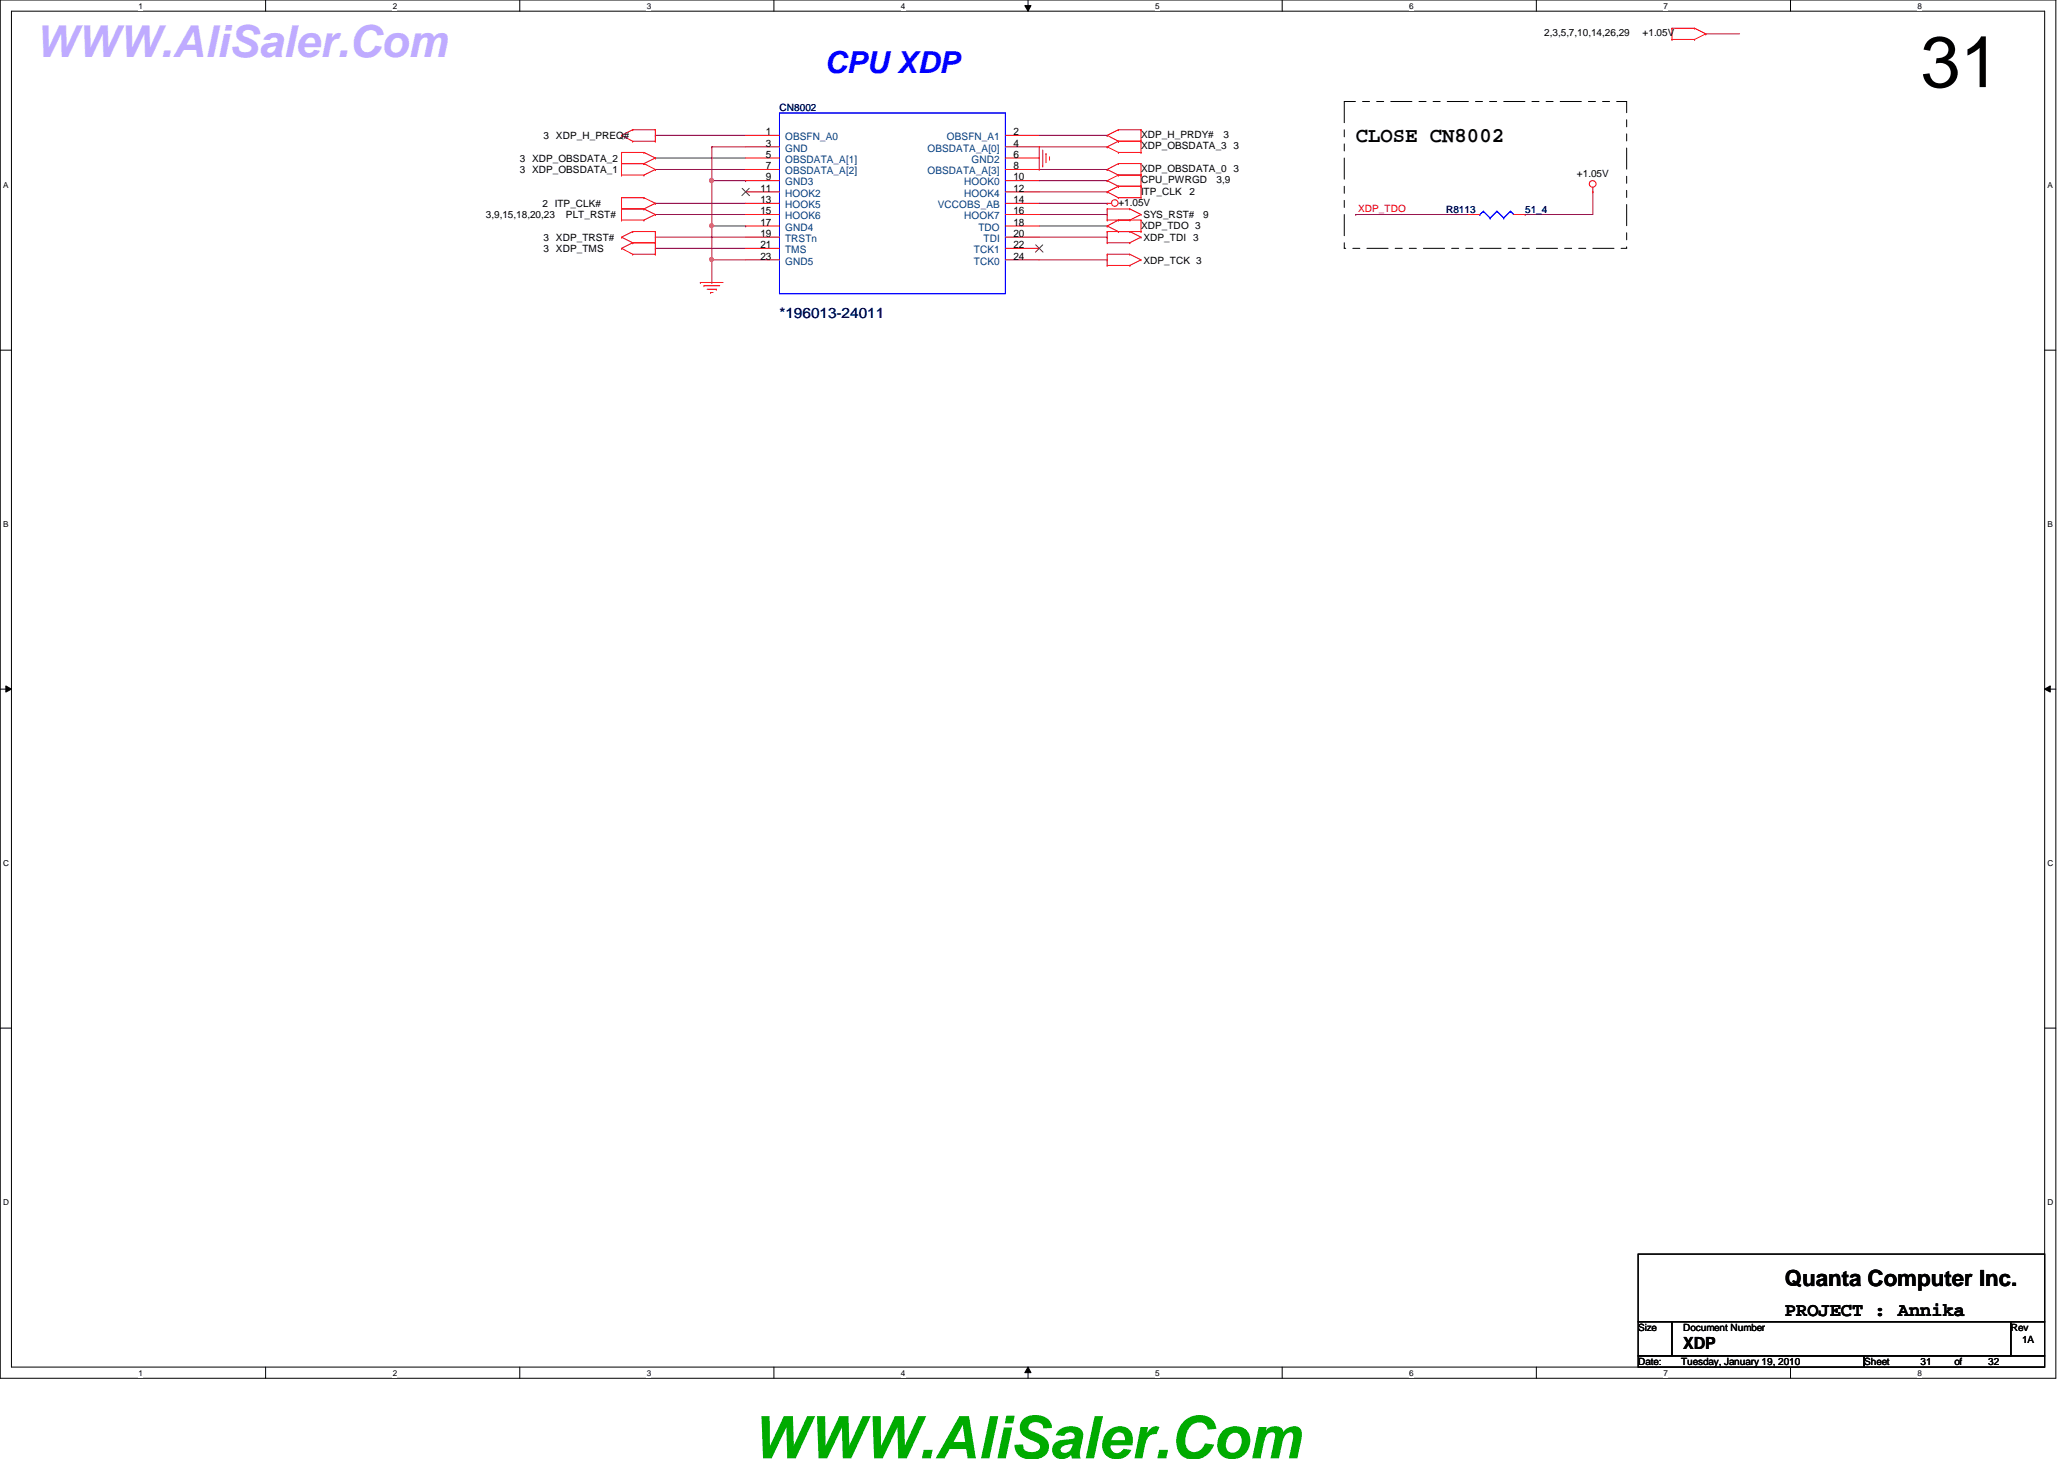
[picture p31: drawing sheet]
<svg xmlns="http://www.w3.org/2000/svg" width="297mm" height="210mm" viewBox="0 0 297 210" stroke-linecap="round" stroke-linejoin="round" font-family="sans-serif">
<defs><g id="words">
<text font-size="10.4" x="276.4" y="12.5">31</text>
<text font-size="8.5" fill="#00ab00" x="108.2" y="209.8">WWW.AliSaler.Com</text>
<text font-size="6.3" fill="#bfabff" x="5.1" y="8.2">WWW.AliSaler.Com</text>
<text font-size="4.4" fill="#00f" x="118.7" y="10.5">CPU XDP</text>
<text font-size="3.2" x="256.9" y="185">Quanta Computer Inc.</text>
<text font-size="3" x="195.1" y="20.4">CLOSE CN8002</text>
<text font-size="2.8" x="256.9" y="189.3">PROJECT : Annika</text>
<text font-size="2.4" x="242.2" y="194.1">XDP</text>
<text font-size="2.1" fill="#000080" x="112.2" y="45.8">*196013-24011</text>
<g font-size="1.5">
<text x="110.2" y="19.4">1</text>
<text x="110.2" y="22.7">5</text>
<text x="110.2" y="21.1">3</text>
<text x="145.8" y="22.7">6</text>
<text x="145.8" y="19.4">2</text>
<text x="145.8" y="21.1">4</text>
<text x="109.4" y="27.6">11</text>
<text x="109.4" y="29.2">13</text>
<text x="110.2" y="24.3">7</text>
<text x="110.2" y="26">9</text>
<text x="145.8" y="29.2">14</text>
<text x="145.8" y="24.3">8</text>
<text x="145.8" y="26">10</text>
<text x="145.8" y="27.6">12</text>
<text x="109.4" y="30.8">15</text>
<text x="109.4" y="32.5">17</text>
<text x="109.4" y="34.1">19</text>
<text x="109.4" y="35.7">21</text>
<text x="145.8" y="34.1">20</text>
<text x="145.8" y="32.5">18</text>
<text x="145.8" y="35.7">22</text>
<text x="145.8" y="30.8">16</text>
<text x="109.4" y="37.3">23</text>
<text x="145.8" y="37.3">24</text>
</g>
<g font-size="1.5" fill="#004080">
<text x="113" y="20.2">OBSFN_A0</text>
<text x="113" y="21.8">GND</text>
<text x="113" y="23.4">OBSDATA_A[1]</text>
<text x="133.5" y="21.8">OBSDATA_A[0]</text>
<text x="136.3" y="20.2">OBSFN_A1</text>
<text x="139.8" y="23.4">GND2</text>
<text x="113" y="25.1">OBSDATA_A[2]</text>
<text x="113" y="26.7">GND3</text>
<text x="113" y="28.3">HOOK2</text>
<text x="113" y="29.9">HOOK5</text>
<text x="133.5" y="25.1">OBSDATA_A[3]</text>
<text x="135" y="29.9">VCCOBS_AB</text>
<text x="138.8" y="26.7">HOOK0</text>
<text x="138.8" y="28.3">HOOK4</text>
<text x="113" y="31.5">HOOK6</text>
<text x="113" y="33.2">GND4</text>
<text x="113" y="34.8">TRSTn</text>
<text x="138.8" y="31.5">HOOK7</text>
<text x="140.8" y="33.2">TDO</text>
<text x="141.6" y="34.8">TDI</text>
<text x="113" y="36.4">TMS</text>
<text x="113" y="38.1">GND5</text>
<text x="140.2" y="36.4">TCK1</text>
<text x="140.2" y="38.1">TCK0</text>
</g>
<g font-size="1.4">
<text x="222.2" y="5.2">2,3,5,7,10,14,26,29</text>
<text x="236.4" y="5.2">+1.05V</text>
<text x="74.8" y="23.3">3 XDP_OBSDATA_2</text>
<text x="78.2" y="20">3 XDP_H_PREQ#</text>
<text x="164.2" y="19.9">XDP_H_PRDY#</text>
<text x="164.2" y="21.5">XDP_OBSDATA_3 3</text>
<text x="176.1" y="19.9">3</text>
<text x="74.8" y="24.9">3 XDP_OBSDATA_1</text>
<text x="78.1" y="29.8">2 ITP_CLK#</text>
<text x="160.9" y="29.6">+1.05V</text>
<text x="164.2" y="24.8">XDP_OBSDATA_0 3</text>
<text x="164.2" y="26.4">CPU_PWRGD</text>
<text x="164.2" y="28">ITP_CLK</text>
<text x="171.2" y="28">2</text>
<text x="175.1" y="26.4">3,9</text>
<text x="226.9" y="25.4">+1.05V</text>
<text x="69.9" y="31.4">3,9,15,18,20,23</text>
<text x="78.2" y="34.7">3 XDP_TRST#</text>
<text x="81.4" y="31.4">PLT_RST#</text>
<text x="164.2" y="32.9">XDP_TDO 3</text>
<text x="164.5" y="34.7">XDP_TDI 3</text>
<text x="164.5" y="31.4">SYS_RST#</text>
<text x="173.1" y="31.4">9</text>
<text x="78.2" y="36.3">3 XDP_TMS</text>
<text x="164.5" y="37.9">XDP_TCK 3</text>
<text x="235.7" y="191.5">Size</text>
<text x="242.2" y="191.5">Document Number</text>
<text x="289.4" y="191.5">Rev</text>
<text x="235.7" y="196.4">Date:</text>
<text x="241.9" y="196.4">Tuesday, January 19, 2010</text>
<text x="268.3" y="196.4">Sheet</text>
<text x="276.4" y="196.4">31</text>
<text x="281.3" y="196.4">of</text>
<text x="286.1" y="196.4">32</text>
<text x="291" y="193.2">1A</text>
</g>
<g font-size="1.4" fill="#000080">
<text x="112.2" y="16">CN8002</text>
<text x="208.1" y="30.6">R8113</text>
<text x="219.5" y="30.6">51_4</text>
</g>
<text font-size="1.4" fill="#f00" x="195.4" y="30.5">XDP_TDO</text>
<g font-size="1.2">
<text x="19.9" y="1.2">1</text>
<text x="56.5" y="1.2">2</text>
<text x="93.1" y="1.2">3</text>
<text x="129.7" y="1.2">4</text>
<text x="166.2" y="1.2">5</text>
<text x="202.8" y="1.2">6</text>
<text x="239.4" y="1.2">7</text>
<text x="276" y="1.2">8</text>
<text x=".5" y="27.1">A</text>
<text x="294.7" y="27.1">A</text>
<text x=".5" y="75.8">B</text>
<text x="294.7" y="75.8">B</text>
<text x=".5" y="124.6">C</text>
<text x="294.7" y="124.6">C</text>
<text x=".5" y="173.4">D</text>
<text x="294.7" y="173.4">D</text>
<text x="19.9" y="197.9">1</text>
<text x="56.5" y="197.9">2</text>
<text x="93.1" y="197.9">3</text>
<text x="129.7" y="197.9">4</text>
<text x="166.2" y="197.9">5</text>
<text x="202.8" y="197.9">6</text>
<text x="239.4" y="197.9">7</text>
<text x="276" y="197.9">8</text>
</g>
</g></defs>
<path d="M0 0h295.9v198.3h-295.9zM1.6 1.6h292.7v195.1h-292.7z" fill="none" stroke="#000" stroke-width=".14"/>
<g fill="#fff">
<path d="M19.9 .2h.6v1.3h-.6z"/>
<path d="M19.9 196.8h.6v1.4h-.6z"/>
</g>
<path d="M38.2 0v1.6M38.2 196.7v1.6" fill="none" stroke="#000" stroke-width=".14"/>
<g fill="#fff">
<path d="M56.5 .2h.6v1.3h-.6z"/>
<path d="M56.5 196.8h.6v1.4h-.6z"/>
</g>
<path d="M74.8 0v1.6M74.8 196.7v1.6" fill="none" stroke="#000" stroke-width=".14"/>
<g fill="#fff">
<path d="M93.1 .2h.6v1.3h-.6z"/>
<path d="M93.1 196.8h.6v1.4h-.6z"/>
</g>
<path d="M111.4 0v1.6M111.4 196.7v1.6" fill="none" stroke="#000" stroke-width=".14"/>
<g fill="#fff">
<path d="M129.7 .2h.6v1.3h-.6z"/>
<path d="M129.7 196.8h.6v1.4h-.6z"/>
</g>
<path d="M147.5 .8h.9l-.4 .8zM148 0v1.6M148 196.7l.4 .8h-.9zM148 196.7v1.6" fill="none" stroke="#000" stroke-width=".14"/>
<path d="M147.5 .8h.9l-.4 .8zM148 196.7l.4 .8h-.9z" fill="#000"/>
<g fill="#fff">
<path d="M166.2 .2h.6v1.3h-.6z"/>
<path d="M166.2 196.8h.6v1.4h-.6z"/>
</g>
<path d="M184.5 0v1.6M184.5 196.7v1.6" fill="none" stroke="#000" stroke-width=".14"/>
<g fill="#fff">
<path d="M202.8 .2h.6v1.3h-.6z"/>
<path d="M202.8 196.8h.6v1.4h-.6z"/>
</g>
<path d="M221.1 0v1.6M221.1 196.7v1.6" fill="none" stroke="#000" stroke-width=".14"/>
<g fill="#fff">
<path d="M239.4 .2h.6v1.3h-.6z"/>
<path d="M239.4 196.8h.6v1.4h-.6z"/>
</g>
<path d="M257.7 0v1.6M257.7 196.7v1.6" fill="none" stroke="#000" stroke-width=".14"/>
<g fill="#fff">
<path d="M276 .2h.6v1.3h-.6z"/>
<path d="M276 196.8h.6v1.4h-.6z"/>
<path d="M.5 26h.7v1.3h-.7z"/>
<path d="M294.7 26h.7v1.3h-.7z"/>
<path d="M.5 74.8h.7v1.3h-.7z"/>
<path d="M294.7 74.8h.7v1.3h-.7z"/>
</g>
<path d="M0 50.4h1.6M294.3 50.4h1.6" fill="none" stroke="#000" stroke-width=".14"/>
<g fill="#fff">
<path d="M.5 123.5h.8v1.3h-.8z"/>
<path d="M294.7 123.5h.8v1.3h-.8z"/>
</g>
<path d="M0 99.1h1.6M.8 98.7l.8 .4-.8 .5zM294.3 99.1h1.6M294.3 99.1l.8-.4v.9z" fill="none" stroke="#000" stroke-width=".14"/>
<path d="M.8 98.7l.8 .4-.8 .5zM294.3 99.1l.8-.4v.9z" fill="#000"/>
<g fill="#fff">
<path d="M.5 172.3h.8v1.3h-.8z"/>
<path d="M294.7 172.3h.8v1.3h-.8z"/>
</g>
<path d="M0 147.9h1.6M294.3 147.9h1.6" fill="none" stroke="#000" stroke-width=".14"/>
<g fill="none" stroke="#800040" stroke-width=".14">
<path d="M94.3 19.5h13M94.3 19.5h.1M149.6 19.5h9.7M159.3 19.5h.1M245.5 4.9h.1M245.5 4.9h4.9M94.3 24.4h13M94.3 29.3h13M94.3 34.1h13M94.3 22.7h13M94.3 30.9h13M94.3 35.7h13"/>
<path d="M94.3 22.7h.1M94.3 24.4h.1M94.3 29.3h.1M94.3 30.9h.1M94.3 34.1h.1M94.3 35.7h.1M102.4 21.1h.1M102.4 26h.1M102.4 26h4.9M102.4 21.1v4.9M102.4 21.1h4.9M107.3 26h.1"/>
<path d="M149.6 21.1h9.7M149.6 24.4h9.7M149.6 26h9.7M149.6 27.6h9.7M149.6 29.3h9.7M149.6 32.5h9.7M149.6 34.1h9.7M149.6 37.4h9.7M159.3 21.1h.1M159.3 24.4h.1M159.3 26h.1M159.3 27.6h.1"/>
<path d="M159.3 29.3h.1M159.3 32.5h.1M159.3 34.1h.1M159.3 37.4h.1"/>
</g>
<circle cx="102.4" cy="26" r=".31" fill="#f0f"/>
<circle cx="102.4" cy="26" r=".31" fill="none" stroke="#f0f" stroke-width=".14"/>
<path d="M102.4 32.5h.1M102.4 26v6.5M102.4 32.5h4.9M107.3 32.5h.1" fill="none" stroke="#800040" stroke-width=".14"/>
<circle cx="102.4" cy="32.5" r=".3" fill="#f0f"/>
<circle cx="102.4" cy="32.5" r=".3" fill="none" stroke="#f0f" stroke-width=".14"/>
<path d="M102.4 37.4h.1M102.4 32.5v4.9M102.4 37.4h4.9" fill="none" stroke="#800040" stroke-width=".14"/>
<circle cx="102.4" cy="37.3" r=".3" fill="#f0f"/>
<circle cx="102.4" cy="37.3" r=".3" fill="none" stroke="#f0f" stroke-width=".14"/>
<path d="M102.4 37.4v3.2M149.6 30.9h9.7M159.3 30.9h.1M195.1 30.9h.1M195.1 30.9h16.3M219.5 30.9h.1M229.2 27.6h.1M229.2 27.6v3.3h-9.7M102.4 40.6h.1" fill="none" stroke="#800040" stroke-width=".14"/>
<g fill="none" stroke="#f00" stroke-width=".14">
<path d="M89.4 19.5l1.7 .8M89.4 19.5h.1M91.1 18.7h.1M91.1 18.7h3.2M91.1 18.7l-1.7 .8M94.3 18.7h.1M94.3 18.7v1.6M107.3 19.5h4.9M144.7 19.5h4.9M159.3 19.5l1.6 .8M159.3 19.5h.1M160.9 18.7h.1"/>
<path d="M160.9 18.7h3.3M160.9 18.7l-1.6 .8M164.2 18.7h.1M164.2 18.7v3.2M240.6 4.1h3.3M240.6 4.1h.1M240.6 5.7h.1M240.6 4.1v1.6M240.6 5.7h3.3M243.9 4.1l1.6 .8M243.9 4.1h.1M243.9 5.7h.1"/>
<path d="M245.5 4.9h.1M245.5 4.9l-1.6 .8M89.4 23.5h3.3M89.4 25.2h3.3M89.4 30.1h3.3M89.4 31.7h3.3M89.4 34.1l1.7 .8M89.4 35.7l1.7 .9M89.4 34.1h.1M89.4 35.7h.1M89.4 23.5h.1M89.4 21.9h.1"/>
<path d="M89.4 25.2h.1M89.4 30.1h.1M89.4 28.4h.1M89.4 31.7h.1M89.4 21.9h3.3M89.4 21.9v3.3M89.4 28.4v3.3M89.4 28.4h3.3M91.1 20.3h.1M91.1 33.3h.1M91.1 34.9h.1M91.1 36.6h.1"/>
<path d="M91.1 33.3h3.2M91.1 34.9h3.2M91.1 33.3l-1.7 .8M91.1 34.9l-1.7 .8M91.1 20.3h3.2M91.1 36.6h3.2M92.7 21.9h.1M92.7 23.5h.1M92.7 25.2h.1M92.7 28.4h.1M92.7 30.1h.1M92.7 31.7h.1"/>
<path d="M92.7 21.9l1.6 .8M92.7 23.5l1.6 .9M92.7 28.4l1.6 .9M92.7 30.1l1.6 .8M94.3 20.3h.1M94.3 33.3h.1M94.3 34.9h.1M94.3 36.6h.1M94.3 22.7h.1M94.3 24.4h.1M94.3 29.3h.1M94.3 30.9h.1"/>
<path d="M94.3 33.3v3.3M94.3 22.7l-1.6 .8M94.3 24.4l-1.6 .8M94.3 29.3l-1.6 .8M94.3 30.9l-1.6 .8M107.3 29.3h4.9M107.3 30.9h4.9M107.3 21.1h4.9M107.3 22.7h4.9M107.3 24.4h4.9M107.3 26h4.9M107.3 27.6h4.9"/>
<path d="M107.3 32.5h4.9M107.3 34.1h4.9M107.3 35.7h4.9M107.3 37.4h4.9M144.7 21.1h4.9v3.3M144.7 29.3h4.9M144.7 30.9h4.9M144.7 22.7h4.9M144.7 24.4h4.9M144.7 26h4.9M144.7 27.6h4.9M144.7 32.5h4.9"/>
<path d="M144.7 34.1h4.9M144.7 35.7h4.9M144.7 37.4h4.9M149.6 24.4h.1M150.1 23.9h.1M150.1 21.6v2.3M150.5 22.1h.1M150.5 22.1v1.3M151 22.9h.1M151 22.6v.3M159.3 21.1l1.6 .8M159.3 24.4l1.6 .8"/>
<path d="M159.3 26l1.6 .8M159.3 27.6l1.6 .8M159.3 32.5l1.6 .8M159.3 38.2h.1M159.3 36.6h.1M159.3 34.9h.1M159.3 33.3h.1M159.3 21.1h.1M159.3 24.4h.1M159.3 26h.1M159.3 27.6h.1M159.3 32.5h.1"/>
<path d="M159.3 31.7h.1M159.3 30.1h.1M159.3 29.3h.1M159.3 33.3h4.9M159.3 36.6h3.3M159.3 30.1v1.6M159.3 33.3v1.6M159.3 36.6v1.6M159.3 30.1h3.3M159.3 29.3h.7M159.3 34.9h3.3M159.3 38.2h3.3"/>
<path d="M159.3 31.7h4.9M160.9 20.3h.1M160.9 21.9h.1M160.9 25.2h.1M160.9 23.5h.1M160.9 26.8h.1M160.9 28.4h.1M160.9 33.3h.1M160.9 31.7h.1M160.9 20.3h3.3M160.9 23.5h3.3M160.9 25.2h3.3"/>
<path d="M160.9 26.8h3.3M160.9 20.3l-1.6 .8M160.9 23.5l-1.6 .9M160.9 25.2l-1.6 .8M160.9 26.8l-1.6 .8M160.9 31.7l-1.6 .8M160.9 21.9h3.3M160.9 28.4h3.3M162.6 36.6h.1M162.6 38.2h.1M162.6 33.3h.1M162.6 34.9h.1"/>
<path d="M162.6 30.1h.1M162.6 31.7h.1M162.6 36.6l1.6 .8M162.6 33.3l1.6 .8M162.6 30.1l1.6 .8M164.2 37.4h.1M164.2 34.1h.1M164.2 20.3h.1M164.2 21.9h.1M164.2 23.5h.1M164.2 25.2h.1M164.2 26.8h.1"/>
<path d="M164.2 28.4h.1M164.2 31.7h.1M164.2 33.3h.1M164.2 30.9h.1M164.2 37.4l-1.6 .8M164.2 34.1l-1.6 .8M164.2 23.5v4.9M164.2 31.7v1.6M164.2 30.9l-1.6 .8M211.4 30.9h1.6M217.8 30.9h1.7M229.2 27.6h.1"/>
<path d="M229.2 27v.6M100.8 40.6h3.3M100.8 40.6h.1M101.3 41.1h.1M101.3 41.1h2.3M101.8 41.6h1.3M102.3 42.1h.3M102.3 42.1h.1M103.1 41.6h.1"/>
<circle cx="160.4" cy="29.2" r=".47"/>
<circle cx="229.2" cy="26.5" r=".48"/>
</g>
<path d="M235.8 180.4h58.5v9.8h-58.5zM235.8 190.2h4.8v4.9h-4.8zM235.8 195.1h32.5v1.6h-32.5zM240.6 190.2h48.8v4.9h-48.8zM268.3 195.1h26v1.6h-26zM289.4 190.2h4.9v4.9h-4.9z" fill="none" stroke="#000" stroke-width=".14"/>
<path d="M193.5 14.6h40.6v21.1h-40.6z" fill="none" stroke="#000" stroke-width=".14" stroke-dasharray="3 1 1 1 1 1"/>
<g fill="none" stroke="#00f" stroke-width=".14">
<path d="M112.2 16.3h32.5v25.9h-32.5zM213 30.9h.1M213.5 30.4h.1M213.5 30.4l-.5 .5M213.5 30.4l1 1M214.5 31.4h.1M215.4 30.4l1 1M215.4 30.4h.1M215.4 30.4l-.9 1M216.4 31.4h.1M217.4 30.4h.1M217.4 30.4l-1 1"/>
<path d="M217.4 30.4l.4 .5"/>
</g>
<path d="M106.8 27.1l1.1 1.1M107.8 27.1l-1 1.1M149.1 35.2l1 1.1M150.1 35.2l-1.1 1.1" fill="none" stroke="#804000" stroke-width=".14"/>
<circle cx="102.4" cy="26" r=".31" fill="#f0f"/>
<circle cx="102.4" cy="26" r=".31" fill="none" stroke="#f0f" stroke-width=".14"/>
<circle cx="102.4" cy="32.5" r=".3" fill="#f0f"/>
<circle cx="102.4" cy="32.5" r=".3" fill="none" stroke="#f0f" stroke-width=".14"/>
<circle cx="102.4" cy="37.3" r=".3" fill="#f0f"/>
<circle cx="102.4" cy="37.3" r=".3" fill="none" stroke="#f0f" stroke-width=".14"/>
<use href="#words"/>
</svg>
